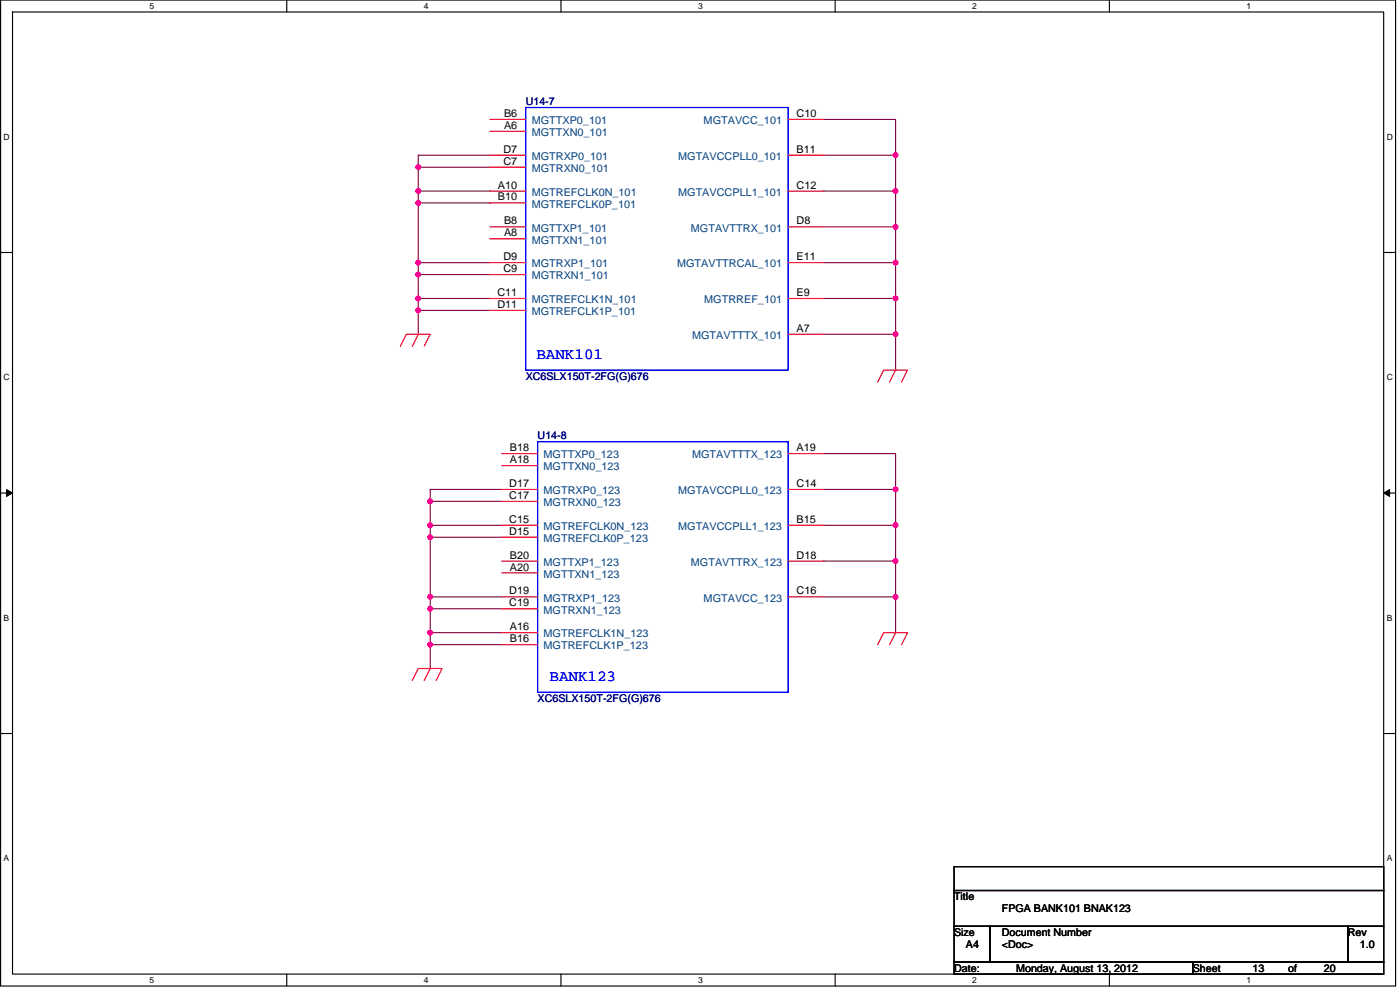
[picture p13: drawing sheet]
<svg xmlns="http://www.w3.org/2000/svg" width="420mm" height="297mm" viewBox="0 0 420 297" stroke-linecap="round" stroke-linejoin="round" font-family="sans-serif">
<defs><g id="words">
<g font-size="4.6" fill="#00f">
<text x="161" y="107.6">BANK101</text>
<text x="164.9" y="204.3">BANK123</text>
</g>
<g font-size="3.2">
<text x="151.3" y="35.1">B6</text>
<text x="239" y="35.1">C10</text>
<text x="151.3" y="38.7">A6</text>
<text x="151.1" y="45.8">D7</text>
<text x="239" y="45.8">B11</text>
<text x="151.1" y="49.4">C7</text>
<text x="149.4" y="56.6">A10</text>
<text x="239" y="56.6">C12</text>
<text x="149.4" y="60.2">B10</text>
<text x="151.3" y="70.9">A8</text>
<text x="151.3" y="67.3">B8</text>
<text x="239" y="67.3">D8</text>
<text x="151.1" y="81.6">C9</text>
<text x="151.1" y="78.1">D9</text>
<text x="239" y="78.1">E11</text>
<text x="149.3" y="88.8">C11</text>
<text x="239" y="88.8">E9</text>
<text x="149.3" y="92.4">D11</text>
<text x="239" y="99.5">A7</text>
<text x="153" y="135.4">B18</text>
<text x="239" y="135.4">A19</text>
<text x="153" y="139">A18</text>
<text x="152.9" y="149.7">C17</text>
<text x="152.9" y="146.1">D17</text>
<text x="239" y="146.1">C14</text>
<text x="152.9" y="156.9">C15</text>
<text x="152.9" y="160.4">D15</text>
<text x="239" y="156.9">B15</text>
<text x="153" y="167.6">B20</text>
<text x="239" y="167.6">D18</text>
<text x="153" y="171.2">A20</text>
<text x="152.9" y="178.4">D19</text>
<text x="239" y="178.4">C16</text>
<text x="152.9" y="181.9">C19</text>
<text x="153" y="189.1">A16</text>
<text x="153" y="192.7">B16</text>
<text x="286.3" y="270.1">Title</text>
<text x="300.7" y="273.6">FPGA BANK101 BNAK123</text>
<text x="286.3" y="280.8">Size</text>
<text x="300.7" y="280.8">Document Number</text>
<text x="404.5" y="280.8">Rev</text>
<text x="289.9" y="284.4">A4</text>
<text x="300.7" y="284.4">&lt;Doc&gt;</text>
<text x="408.1" y="284.4">1.0</text>
<text x="286.3" y="291.5">Date:</text>
<text x="305" y="291.5">Monday, August 13, 2012</text>
<text x="358" y="291.5">Sheet</text>
<text x="375.9" y="291.5">13</text>
<text x="386.6" y="291.5">of</text>
<text x="397.3" y="291.5">20</text>
</g>
<g font-size="3.2" fill="#000080">
<text x="157.8" y="31.5">U14-7</text>
<text x="157.8" y="113.9">XC6SLX150T-2FG(G)676</text>
<text x="161.3" y="131.8">U14-8</text>
<text x="161.3" y="210.6">XC6SLX150T-2FG(G)676</text>
</g>
<g font-size="3.2" fill="#004080">
<text x="159.6" y="40.9">MGTTXN0_101</text>
<text x="159.6" y="37.3">MGTTXP0_101</text>
<text x="211.2" y="37.3">MGTAVCC_101</text>
<text x="159.6" y="51.6">MGTRXN0_101</text>
<text x="159.6" y="48">MGTRXP0_101</text>
<text x="203.5" y="48">MGTAVCCPLL0_101</text>
<text x="159.6" y="58.8">MGTREFCLK0N_101</text>
<text x="203.5" y="58.8">MGTAVCCPLL1_101</text>
<text x="159.6" y="62.3">MGTREFCLK0P_101</text>
<text x="159.6" y="69.5">MGTTXP1_101</text>
<text x="207.4" y="69.5">MGTAVTTRX_101</text>
<text x="159.6" y="73.1">MGTTXN1_101</text>
<text x="159.6" y="83.8">MGTRXN1_101</text>
<text x="159.6" y="80.2">MGTRXP1_101</text>
<text x="203.2" y="80.2">MGTAVTTRCAL_101</text>
<text x="159.6" y="91">MGTREFCLK1N_101</text>
<text x="159.6" y="94.6">MGTREFCLK1P_101</text>
<text x="211.4" y="91">MGTRREF_101</text>
<text x="207.7" y="101.7">MGTAVTTTX_101</text>
<text x="163.1" y="137.5">MGTTXP0_123</text>
<text x="207.7" y="137.5">MGTAVTTTX_123</text>
<text x="163.1" y="141.1">MGTTXN0_123</text>
<text x="163.1" y="148.3">MGTRXP0_123</text>
<text x="203.5" y="148.3">MGTAVCCPLL0_123</text>
<text x="163.1" y="151.9">MGTRXN0_123</text>
<text x="163.1" y="159">MGTREFCLK0N_123</text>
<text x="203.5" y="159">MGTAVCCPLL1_123</text>
<text x="163.1" y="162.6">MGTREFCLK0P_123</text>
<text x="163.1" y="173.4">MGTTXN1_123</text>
<text x="163.1" y="169.8">MGTTXP1_123</text>
<text x="207.4" y="169.8">MGTAVTTRX_123</text>
<text x="163.1" y="184.1">MGTRXN1_123</text>
<text x="163.1" y="180.5">MGTRXP1_123</text>
<text x="211.2" y="180.5">MGTAVCC_123</text>
<text x="163.1" y="191.3">MGTREFCLK1N_123</text>
<text x="163.1" y="194.9">MGTREFCLK1P_123</text>
</g>
<g font-size="2.6">
<text x="44.9" y="2.7">5</text>
<text x="127.2" y="2.7">4</text>
<text x="209.5" y="2.7">3</text>
<text x="291.8" y="2.7">2</text>
<text x="374.1" y="2.7">1</text>
<text x="1.1" y="41.9">D</text>
<text x="416.2" y="41.9">D</text>
<text x="1.1" y="114.1">C</text>
<text x="416.2" y="114.1">C</text>
<text x="1.1" y="186.3">B</text>
<text x="416.2" y="186.3">B</text>
<text x="1.1" y="258.4">A</text>
<text x="416.2" y="258.4">A</text>
<text x="44.9" y="294.9">5</text>
<text x="127.2" y="294.9">4</text>
<text x="209.5" y="294.9">3</text>
<text x="291.8" y="294.9">2</text>
<text x="374.1" y="294.9">1</text>
</g>
</g></defs>
<path d="M.2 0h418.6v295.8h-418.6zM3.8 3.6h411.5v288.7h-411.5z" fill="none" stroke="#000" stroke-width=".34"/>
<g fill="#fff">
<path d="M44.9 .4h1.4v2.8h-1.4z"/>
<path d="M44.9 292.7h1.4v2.8h-1.4z"/>
</g>
<path d="M86.1 0v3.6M86.1 292.3v3.5" fill="none" stroke="#000" stroke-width=".34"/>
<g fill="#fff">
<path d="M127.2 .4h1.4v2.8h-1.4z"/>
<path d="M127.2 292.7h1.4v2.8h-1.4z"/>
</g>
<path d="M168.3 0v3.6M168.3 292.3v3.5" fill="none" stroke="#000" stroke-width=".34"/>
<g fill="#fff">
<path d="M209.5 .4h1.4v2.8h-1.4z"/>
<path d="M209.5 292.7h1.4v2.8h-1.4z"/>
</g>
<path d="M250.6 0v3.6M250.6 292.3v3.5" fill="none" stroke="#000" stroke-width=".34"/>
<g fill="#fff">
<path d="M291.8 .4h1.4v2.8h-1.4z"/>
<path d="M291.8 292.7h1.4v2.8h-1.4z"/>
</g>
<path d="M332.9 0v3.6M332.9 292.3v3.5" fill="none" stroke="#000" stroke-width=".34"/>
<g fill="#fff">
<path d="M374.1 .4h1.4v2.8h-1.4z"/>
<path d="M374.1 292.7h1.4v2.8h-1.4z"/>
<path d="M1.1 39.7h1.8v2.8h-1.8z"/>
<path d="M416.2 39.7h1.8v2.8h-1.8z"/>
<path d="M1.1 111.8h1.8v2.9h-1.8z"/>
<path d="M416.2 111.8h1.8v2.9h-1.8z"/>
</g>
<path d="M.2 75.8h3.6M415.3 75.8h3.5" fill="none" stroke="#000" stroke-width=".34"/>
<g fill="#fff">
<path d="M1.1 184h1.7v2.8h-1.7z"/>
<path d="M416.2 184h1.7v2.8h-1.7z"/>
</g>
<path d="M.2 147.9h3.6M415.3 147.9h3.5" fill="none" stroke="#000" stroke-width=".34"/>
<path d="M2 146.9l1.8 1-1.8 1zM415.3 147.9l1.7-1v2z" fill="#000" stroke="#000" stroke-width=".3"/>
<g fill="#fff">
<path d="M1.1 256.2h1.7v2.8h-1.7z"/>
<path d="M416.1 256.2h1.8v2.8h-1.8z"/>
</g>
<path d="M.2 220.1h3.6M415.3 220.1h3.5M286.3 277.9h10.8v10.8h-10.8zM286.3 260h129v7.2h-129zM286.3 267.2h129v10.7h-129zM297.1 277.9h107.4v10.8h-107.4zM404.5 277.9h10.8v10.8h-10.8zM286.3 288.7h71.7v3.6h-71.7zM358 288.7h57.3v3.6h-57.3z" fill="none" stroke="#000" stroke-width=".34"/>
<g fill="none" stroke="#800040" stroke-width=".34">
<path d="M247.3 35.8h21.5v10.8M125.5 50.2h21.5M125.5 57.3h21.5M147 46.6h-21.5v53.7M247.3 46.6h21.5M247.3 57.3h21.5M268.8 46.6v64.4M125.5 60.9h21.5M125.5 78.8h21.5M247.3 78.8h21.5M247.3 68.1h21.5M125.5 82.4h21.5"/>
<path d="M125.5 89.6h21.5M125.5 93.1h21.5M247.3 89.6h21.5M247.3 100.3h21.5M247.3 136.1h21.5v10.8M129.1 157.6h21.5M129.1 150.4h21.5M150.6 146.9h-21.5v53.7M247.3 157.6h21.5M247.3 146.9h21.5M268.8 146.9v42.9M129.1 179.1h21.5"/>
<path d="M129.1 161.2h21.5M247.3 179.1h21.5M247.3 168.3h21.5M129.1 182.7h21.5M129.1 189.8h21.5M129.1 193.4h21.5"/>
</g>
<g fill="#f0f" stroke="#f0f" stroke-width=".34">
<circle cx="268.8" cy="179.1" r=".71"/>
<circle cx="268.8" cy="168.3" r=".71"/>
<circle cx="268.8" cy="157.6" r=".71"/>
<circle cx="268.8" cy="146.8" r=".71"/>
<circle cx="125.5" cy="50.1" r=".71"/>
<circle cx="125.5" cy="57.3" r=".71"/>
<circle cx="125.5" cy="82.4" r=".71"/>
<circle cx="125.5" cy="89.5" r=".71"/>
<circle cx="125.5" cy="78.8" r=".71"/>
<circle cx="125.5" cy="60.9" r=".71"/>
<circle cx="125.5" cy="93.1" r=".71"/>
<circle cx="129.1" cy="150.4" r=".71"/>
<circle cx="129.1" cy="157.6" r=".71"/>
<circle cx="129.1" cy="182.7" r=".71"/>
<circle cx="129.1" cy="189.8" r=".71"/>
<circle cx="129.1" cy="179.1" r=".71"/>
<circle cx="129.1" cy="161.2" r=".71"/>
<circle cx="129.1" cy="193.4" r=".71"/>
<circle cx="268.8" cy="78.8" r=".71"/>
<circle cx="268.8" cy="68.1" r=".71"/>
<circle cx="268.8" cy="57.3" r=".71"/>
<circle cx="268.8" cy="46.6" r=".71"/>
<circle cx="268.8" cy="100.3" r=".71"/>
<circle cx="268.8" cy="89.5" r=".71"/>
</g>
<g fill="none" stroke="#f00" stroke-width=".34">
<path d="M147 39.4h10.8M147 35.8h10.8M236.5 35.8h10.8M147 46.6h10.8M147 57.3h10.8M147 50.2h10.8M236.5 46.6h10.8M236.5 57.3h10.8M147 60.9h10.8M147 78.8h10.8M147 71.6h10.8M147 68.1h10.8"/>
<path d="M236.5 78.8h10.8M236.5 68.1h10.8M147 89.6h10.8M147 82.4h10.8M147 93.1h10.8M236.5 89.6h10.8M120.2 103.9l1.8-3.6h7.1l-1.8 3.6M125.5 100.3l-1.8 3.6M236.5 100.3h10.8M263.4 114.6l1.8-3.6h7.2l-1.8 3.6M268.8 111l-1.8 3.6M150.6 139.7h10.7"/>
<path d="M150.6 136.1h10.7M236.5 136.1h10.8M150.6 146.9h10.7M150.6 157.6h10.7M150.6 150.4h10.7M236.5 146.9h10.8M236.5 157.6h10.8M150.6 161.2h10.7M150.6 179.1h10.7M150.6 171.9h10.7M150.6 168.3h10.7M236.5 179.1h10.8"/>
<path d="M236.5 168.3h10.8M150.6 182.7h10.7M150.6 189.8h10.7M150.6 193.4h10.7M263.4 193.4l1.8-3.6h7.2l-1.8 3.6M268.8 189.8l-1.8 3.6M123.7 204.2l1.8-3.6h7.2l-1.8 3.6M129.1 200.6l-1.8 3.6"/>
</g>
<path d="M157.8 32.3h78.7v78.7h-78.7zM161.3 132.5h75.2v75.2h-75.2z" fill="none" stroke="#00f" stroke-width=".34"/>
<use href="#words"/>
</svg>
